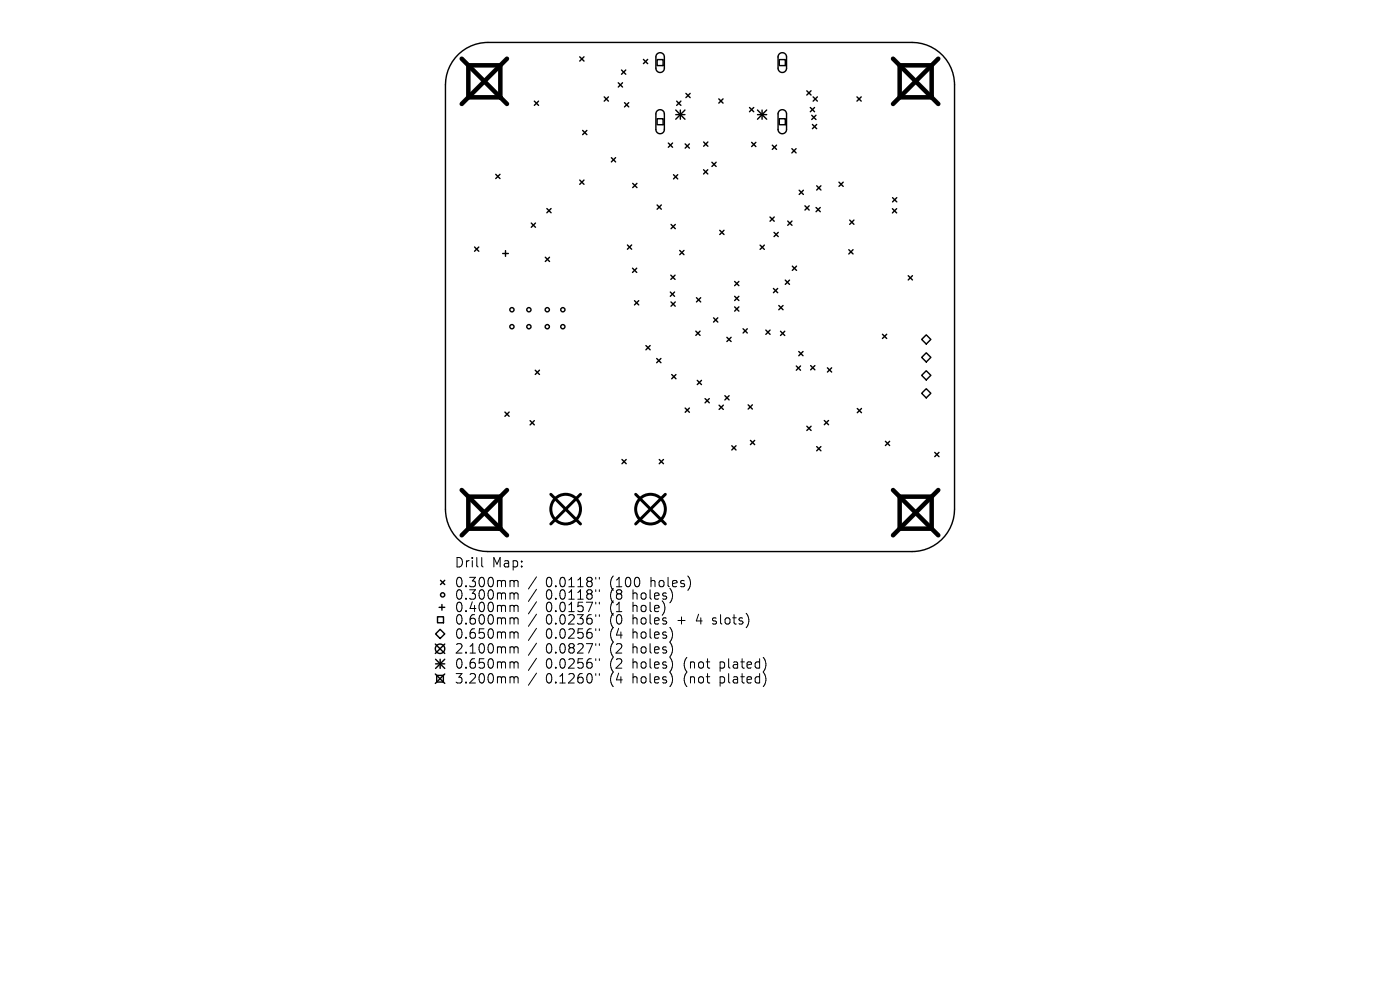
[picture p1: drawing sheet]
<svg xmlns="http://www.w3.org/2000/svg" width="297mm" height="210mm" viewBox="0 0 297 210" stroke-linecap="round" stroke-linejoin="round" font-family="sans-serif">
<defs><g id="words">
<g font-size="2.8">
<text x="96.4" y="120.7">Drill</text>
<text x="96.4" y="124.9">0.300mm</text>
<text x="104.4" y="120.7">Map:</text>
<text x="115.8" y="124.9">0.0118&quot;</text>
<text x="129.5" y="124.9">(100</text>
<text x="138.3" y="124.9">holes)</text>
<text x="96.4" y="127.5">0.300mm</text>
<text x="96.4" y="130.1">0.400mm</text>
<text x="115.8" y="127.5">0.0118&quot;</text>
<text x="115.8" y="130.1">0.0157&quot;</text>
<text x="129.5" y="127.5">(8</text>
<text x="129.5" y="130.1">(1</text>
<text x="134.5" y="127.5">holes)</text>
<text x="134.5" y="130.1">hole)</text>
<text x="96.4" y="132.8">0.600mm</text>
<text x="96.4" y="135.8">0.650mm</text>
<text x="115.8" y="132.8">0.0236&quot;</text>
<text x="115.8" y="135.8">0.0256&quot;</text>
<text x="129.5" y="132.8">(0</text>
<text x="129.5" y="135.8">(4</text>
<text x="134.5" y="132.8">holes</text>
<text x="134.5" y="135.8">holes)</text>
<text x="144.2" y="132.8">+</text>
<text x="148.4" y="132.8">4</text>
<text x="152" y="132.8">slots)</text>
<text x="96.4" y="138.9">2.100mm</text>
<text x="96.4" y="142.1">0.650mm</text>
<text x="115.8" y="138.9">0.0827&quot;</text>
<text x="115.8" y="142.1">0.0256&quot;</text>
<text x="129.5" y="138.9">(2</text>
<text x="129.5" y="142.1">(2</text>
<text x="134.5" y="138.9">holes)</text>
<text x="134.5" y="142.1">holes)</text>
<text x="145.5" y="142.1">(not</text>
<text x="153.4" y="142.1">plated)</text>
<text x="96.4" y="145.3">3.200mm</text>
<text x="115.8" y="145.3">0.1260&quot;</text>
<text x="129.5" y="145.3">(4</text>
<text x="134.5" y="145.3">holes)</text>
<text x="145.5" y="145.3">(not</text>
<text x="153.4" y="145.3">plated)</text>
</g>
</g></defs>
<g fill="none" stroke="#000" stroke-width=".3">
<path d="M97.3 11.5a9 9 0 0 1 6.2-2.5h90a9 9 0 0 1 9 9v90a9 9 0 0 1-9 9h-90a9 9 0 0 1-9-9v-90a9 9 0 0 1 2.8-6.5zM123 12.1l.9 .9M123.9 12.1l-.9 .9M131.2 17.6l.9 .9M131.9 14.9l.9 .9M132.1 17.6l-.9 .9M132.8 14.9l-.9 .9M136.5 12.6l.9 .9M137.4 12.6l-.9 .9M139.4 12.6h1.3v1.3h-1.3zM139.4 11.4a.9 .9 0 0 1 1-.2 .9 .9 0 0 1 .5 .9v2.4a.9 .9 0 0 1-.9 .9 .9 .9 0 0 1-.9-.9v-2.5zM145.5 19.8l.9 .9"/>
<path d="M146.4 19.8l-.9 .9M165.3 12.6h1.3v1.3h-1.3zM165.3 11.4a.9 .9 0 0 1 1-.2 .9 .9 0 0 1 .6 .9v2.4a.9 .9 0 0 1-.9 .9 .9 .9 0 0 1-.9-.9v-2.5zM171.2 19.3l.9 .9M172.1 19.3l-.9 .9M105.2 37l.9 .9M106.1 37l-.9 .9M113.4 21.5l.9 .9M114.3 21.5l-.9 .9M123 38.2l.9 .9M123.6 27.7l.9 .9M123.9 38.2l-.9 .9"/>
<path d="M124.5 27.7l-.9 .9M128.2 20.6l.9 .9M129.1 20.6l-.9 .9M129.7 33.4l.9 .9M130.6 33.4l-.9 .9M132.5 21.8l.9 .9M133.4 21.8l-.9 .9M134.2 38.9l.9 .9M135.1 38.9l-.9 .9M139.4 25.2h1.3v1.3h-1.3zM139.4 23.5a.9 .9 0 0 1 1-.2 .9 .9 0 0 1 .5 .9v3.3a.9 .9 0 0 1-.9 .9 .9 .9 0 0 1-.9-.9v-3.4zM141.8 30.3l.9 .9"/>
<path d="M142.7 30.3l-.9 .9M142.9 37.1l.9 .9M143.4 23.3l1.9 2M143.4 24.3h1.9M143.6 21.5l.9 .9M143.8 37.1l-.9 .9M144.3 23.3v2M144.5 21.5l-.9 .9M145.3 23.3l-1.9 2M145.4 30.5l.9 .9M146.3 30.5l-.9 .9M149.3 36l.9 .9"/>
<path d="M149.3 30.1l.9 .9M150.2 36l-.9 .9M150.2 30.1l-.9 .9M151 34.4l.9 .9M151.9 34.4l-.9 .9M152.5 21l.9 .9M153.4 21l-.9 .9M159 22.8l.9 .9M159.5 30.2l.9 .9M159.9 22.8l-.9 .9M160.4 30.2l-.9 .9M160.7 24.3h1.9"/>
<path d="M160.7 23.3l1.9 2M161.7 23.3v2M162.6 23.3l-1.9 2M163.8 30.8l.9 .9M164.7 30.8l-.9 .9M165.3 25.2h1.3v1.3h-1.3zM165.3 23.5a.9 .9 0 0 1 1-.2 .9 .9 0 0 1 .6 .9v3.3a.9 .9 0 0 1-.9 .9 .9 .9 0 0 1-.9-.9v-3.4zM168 31.5l.9 .9M168.9 31.5l-.9 .9M171.9 22.8l.9 .9M172.2 24.5l.9 .9M172.4 26.4l.9 .9"/>
<path d="M172.5 20.6l.9 .9M172.8 22.8l-.9 .9M173.1 24.5l-.9 .9M173.3 26.4l-.9 .9M173.3 39.4l.9 .9M173.4 20.6l-.9 .9M174.2 39.4l-.9 .9M178 38.6l.9 .9M178.9 38.6l-.9 .9M181.8 20.6l.9 .9M182.7 20.6l-.9 .9M100.7 52.4l.9 .9"/>
<path d="M101.6 52.4l-.9 .9M106.6 53.8h1.2M107.2 53.2v1.2M112.7 47.3l.9 .9M113.6 47.3l-.9 .9M115.7 54.6l.9 .9M116 44.2l.9 .9M116.6 54.6l-.9 .9M116.9 44.2l-.9 .9M133.1 52l.9 .9M134 52l-.9 .9M134.2 56.9l.9 .9"/>
<path d="M135.1 56.9l-.9 .9M139.4 43.5l.9 .9M140.3 43.5l-.9 .9M142.3 58.4l.9 .9M142.4 47.6l.9 .9M143.2 58.4l-.9 .9M143.3 47.6l-.9 .9M144.2 53.1l.9 .9M145.1 53.1l-.9 .9M152.7 48.9l.9 .9M153.6 48.9l-.9 .9M155.9 59.7l.9 .9"/>
<path d="M156.8 59.7l-.9 .9M161.3 52l.9 .9M162.2 52l-.9 .9M163.4 46l.9 .9M164.2 49.3l.9 .9M164.3 46l-.9 .9M165.1 49.3l-.9 .9M166.6 59.4l.9 .9M167.1 46.9l.9 .9M167.5 59.4l-.9 .9M168 46.9l-.9 .9M168.1 56.5l.9 .9"/>
<path d="M169 56.5l-.9 .9M169.5 40.4l.9 .9M170.4 40.4l-.9 .9M170.8 43.7l.9 .9M171.7 43.7l-.9 .9M173.1 44l.9 .9M174 44l-.9 .9M180.1 53l.9 .9M180.3 46.7l.9 .9M181 53l-.9 .9M181.2 46.7l-.9 .9M189.3 44.3l.9 .9"/>
<path d="M189.3 41.9l.9 .9M190.2 44.3l-.9 .9M190.2 41.9l-.9 .9M192.7 58.5l.9 .9M193.6 58.5l-.9 .9M113.5 78.5l.9 .9M114.4 78.5l-.9 .9M134.6 63.8l.9 .9M135.5 63.8l-.9 .9M137 73.3l.9 .9M137.9 73.3l-.9 .9M139.3 76l.9 .9"/>
<path d="M140.2 76l-.9 .9M142.2 62l.9 .9M142.4 64.1l.9 .9M142.5 79.5l.9 .9M143.1 62l-.9 .9M143.3 64.1l-.9 .9M143.4 79.5l-.9 .9M147.6 70.2l.9 .9M147.8 63.2l.9 .9M148.5 70.2l-.9 .9M148.7 63.2l-.9 .9M151.4 67.4l.9 .9"/>
<path d="M152.3 67.4l-.9 .9M154.2 71.6l.9 .9M155.1 71.6l-.9 .9M155.9 62.9l.9 .9M155.9 65.1l.9 .9M156.8 62.9l-.9 .9M156.8 65.1l-.9 .9M157.6 69.7l.9 .9M158.5 69.7l-.9 .9M162.5 70l.9 .9M163.4 70l-.9 .9M164.1 61.2l.9 .9"/>
<path d="M165 61.2l-.9 .9M165.2 64.8l.9 .9M165.6 70.3l.9 .9M166.1 64.8l-.9 .9M166.5 70.3l-.9 .9M168.9 77.6l.9 .9M169.5 74.6l.9 .9M169.8 77.6l-.9 .9M170.4 74.6l-.9 .9M172 77.6l.9 .9M172.9 77.6l-.9 .9M175.5 78l.9 .9"/>
<path d="M176.4 78l-.9 .9M187.2 70.9l.9 .9M188.1 70.9l-.9 .9M196.5 71l1 1-1 1-1-1zM196.5 74.8l1 1-1 1-1-1zM196.5 78.6l1 1-1 1-1-1zM107.1 87.4l.9 .9M108 87.4l-.9 .9M112.5 89.2l.9 .9M113.4 89.2l-.9 .9M131.9 97.5l.9 .9M132.8 97.5l-.9 .9"/>
<path d="M139.9 97.5l.9 .9M140.8 97.5l-.9 .9M145.4 86.6l.9 .9M146.3 86.6l-.9 .9M147.9 80.7l.9 .9M148.8 80.7l-.9 .9M149.6 84.6l.9 .9M150.5 84.6l-.9 .9M152.6 86l.9 .9M153.5 86l-.9 .9M153.8 83.9l.9 .9M154.7 83.9l-.9 .9"/>
<path d="M155.2 94.6l.9 .9M156.1 94.6l-.9 .9M158.7 85.9l.9 .9M159.2 93.4l.9 .9M159.6 85.9l-.9 .9M160.1 93.4l-.9 .9M171.2 90.4l.9 .9M172.1 90.4l-.9 .9M173.3 94.7l.9 .9M174.2 94.7l-.9 .9M174.9 89.2l.9 .9M175.8 89.2l-.9 .9"/>
<path d="M181.9 86.7l.9 .9M182.8 86.7l-.9 .9M187.8 93.6l.9 .9M188.7 93.6l-.9 .9M196.5 82.5l1 .9-1 1-1-1zM198.3 96l.9 .9M199.2 96l-.9 .9M92.4 136.6l2 2M92.4 139.8l2 2M92.8 130.8h1.3v1.3h-1.3zM93.2 128.8h1.2M93.4 133.5l1 1-1 .9-1-.9z"/>
<path d="M93.4 139.8v2M93.5 123.1l.9 .9M93.8 128.2v1.2M94.4 136.6l-2 2M94.4 123.1l-.9 .9M94.4 139.8l-2 2M92.4 143l2 2M92.4 140.8h2M92.6 143.3h1.5v1.4h-1.5zM94.4 143l-2 2"/>
<circle cx="108.6" cy="65.7" r=".45"/>
<circle cx="108.6" cy="69.3" r=".45"/>
<circle cx="112.2" cy="65.7" r=".45"/>
<circle cx="112.2" cy="69.3" r=".45"/>
<circle cx="116.1" cy="65.7" r=".45"/>
<circle cx="116.1" cy="69.3" r=".45"/>
<circle cx="119.4" cy="65.7" r=".45"/>
<circle cx="119.4" cy="69.3" r=".45"/>
<circle cx="93.4" cy="137.6" r="1"/>
<circle cx="93.9" cy="126.2" r=".45"/>
</g>
<g fill="none" stroke="#000" stroke-width=".63">
<path d="M116.9 104.9l6.3 6.3M123.2 104.9l-6.3 6.3M134.9 104.9l6.3 6.3M141.2 104.9l-6.3 6.3"/>
<circle cx="120" cy="108" r="3.1"/>
<circle cx="138" cy="108" r="3.1"/>
</g>
<path d="M98 12.5l9.6 9.6M99.4 13.9h6.7v6.7h-6.7zM107.6 12.5l-9.6 9.6M189.5 12.5l9.6 9.6M190.9 13.9h6.7v6.7h-6.7zM199.1 12.5l-9.6 9.6M98 104l9.6 9.6M99.4 105.4h6.7v6.7h-6.7zM107.6 104l-9.6 9.6M189.5 104l9.6 9.6M190.9 105.4h6.7v6.7h-6.7zM199.1 104l-9.6 9.6" fill="none" stroke="#000" stroke-width=".96"/>
<g fill="none" stroke="#000" stroke-width=".21">
<path d="M102.2 118.3v1.7l.3 .3M108.5 123.1h.3l.3 .3M108.5 125.8l.5 .1 .1 .2M108.5 128.4h.3l.3 .3M108.5 131.1h.3l.3 .2M108.5 134.1h.5l.1 .2M108.5 137.2h.3l.3 .3M109.1 123.4l.2-.3 .5 .1 .1 1.3M109.1 123.4v1.1M109.1 126.1v1M109.1 128.7v1M109.1 131.3v1.1"/>
<path d="M109.1 134.3v1.1M109.1 137.5v1M109.1 126.1l.2-.3 .5 .1 .1 1.2M109.1 128.7l.2-.3 .5 .1 .1 1.2M109.1 131.3l.2-.2h.5l.1 1.3M109.1 134.3l.2-.2h.5l.1 1.3M109.1 137.5l.2-.3 .5 .1 .1 1.2M113.8 122.4l-1.7 2.5M113.8 125l-1.7 2.6M113.8 127.7l-1.7 2.5M113.8 130.3l-1.7 2.6M113.8 133.3l-1.7 2.6"/>
<path d="M113.8 136.4l-1.7 2.6M113.8 139.6l-1.7 2.6M126.4 122.5v.3M126.4 125.1v.4M126.4 127.7v.4M126.4 130.4v.4M126.4 133.4v.4M126.4 136.5v.4M126.4 139.7v.4M127.1 122.5v.3M127.1 125.1v.4M127.1 127.7v.4"/>
<path d="M127.1 130.4v.4M127.1 133.4v.4M127.1 136.5v.4M127.1 139.7v.4M151.1 132.3l.2 .1M151.2 131.1v.5M108.5 140.4l.5 .1 .1 .2M108.5 143.6h.3l.3 .2M109.1 140.7v1M109.1 143.8v1.1M109.1 140.7l.2-.3 .5 .1 .1 1.2M109.1 143.8l.2-.2h.5l.1 1.3"/>
<path d="M113.8 142.8l-1.7 2.6M126.4 142.9v.4M127.1 142.9v.4"/>
</g>
<use href="#words"/>
</svg>
